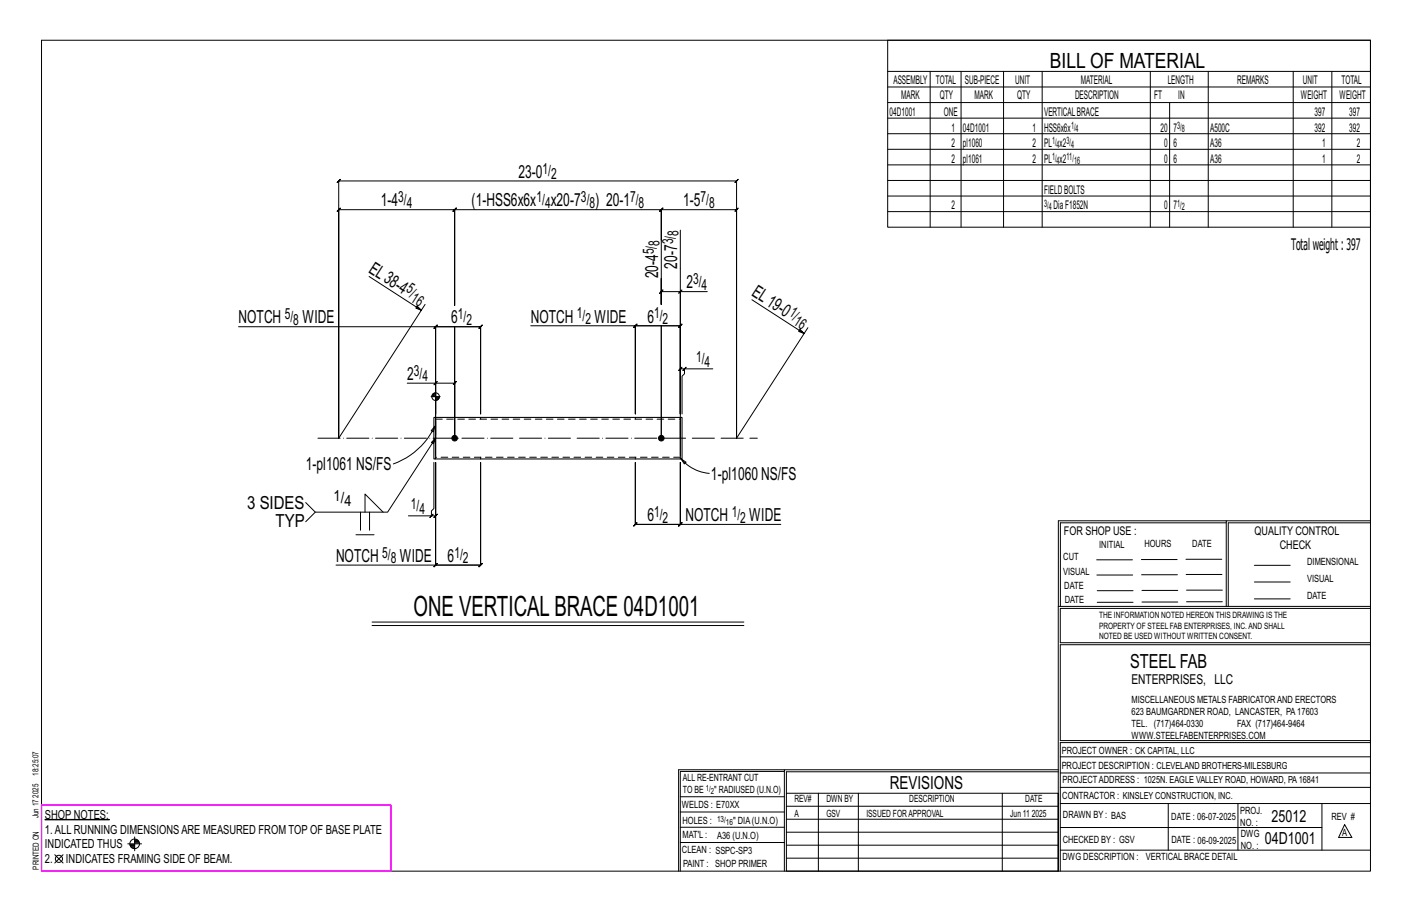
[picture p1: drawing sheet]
<svg xmlns="http://www.w3.org/2000/svg" width="432mm" height="279mm" viewBox="0 0 432 279" stroke-linecap="round" stroke-linejoin="round" font-family="sans-serif">
<defs><g id="words">
<text font-size="8.6" x="126.5" y="188.2">ONE VERTICALBRACE 04D1001</text>
<text font-size="6.4" x="321.1" y="20.7">BILL OF MATERIAL</text>
<text font-size="5.9" x="345.6" y="204.1">STEEL FAB</text>
<g font-size="5.5">
<text x="158.5" y="54.3">23-0</text>
<text x="116.5" y="63.1">1-4</text>
<text x="144.2" y="63.1">(1-HSS6x6x</text>
<text x="168.5" y="63.1">x20-7</text>
<text x="182" y="63.1">) 20-1</text>
<text x="208.9" y="63.1">1-5</text>
<text x="112.5" y="83.1" transform="rotate(33 112.5 83.1)">EL38-4</text>
<text x="207.1" y="82.1" transform="rotate(-90 207.1 82.1)">20-7</text>
<text x="201.2" y="85.1" transform="rotate(-90 201.2 85.1)">20-4</text>
<text x="209.9" y="88.2">2</text>
<text x="229.6" y="90.2" transform="rotate(33 229.6 90.2)">EL19-0</text>
<text x="72.9" y="98.9">NOTCH</text>
<text x="92.5" y="98.9">WIDE</text>
<text x="137.9" y="98.9">6</text>
<text x="162.3" y="98.6">NOTCH</text>
<text x="181.8" y="98.6">WIDE</text>
<text x="198" y="98.6">6</text>
<text x="124.5" y="116.1">2</text>
<text x="93.5" y="143.7">1-pl1061 NS/FS</text>
<text x="217.4" y="146.6">1-pl1060 NS/FS</text>
<text x="75.6" y="155.6">3 SIDES</text>
<text x="84.3" y="161.1">TYP</text>
<text x="198" y="159.3">6</text>
<text x="209.6" y="159.3">NOTCH</text>
<text x="229.1" y="159.3">WIDE</text>
<text x="102.8" y="171.8">NOTCH</text>
<text x="122.3" y="171.8">WIDE</text>
<text x="136.9" y="171.8">6</text>
<text x="272.2" y="241.1">REVISIONS</text>
</g>
<g font-size="5.1">
<text x="388.9" y="251.3">25012</text>
<text x="386.8" y="258.1">04D1001</text>
</g>
<text font-size="4.9" x="394.8" y="76.4">Totalweight : 397</text>
<g font-size="4.7">
<text x="165.9" y="53.1">1/</text>
<text x="168.5" y="54.7">2</text>
<text x="121.8" y="61.9">3/</text>
<text x="124.4" y="63.5">4</text>
<text x="164.1" y="61.9">1/</text>
<text x="166.7" y="63.5">4</text>
<text x="177.7" y="61.9">3/</text>
<text x="180.3" y="63.5">8</text>
<text x="192.7" y="61.9">7/</text>
<text x="195.3" y="63.5">8</text>
<text x="214.2" y="61.9">7/</text>
<text x="216.8" y="63.5">8</text>
<text x="200" y="77.7" transform="rotate(-90 200 77.7)">5/</text>
<text x="201.6" y="75.1" transform="rotate(-90 201.6 75.1)">8</text>
<text x="205.8" y="74.7" transform="rotate(-90 205.8 74.7)">3/</text>
<text x="207.5" y="72.1" transform="rotate(-90 207.5 72.1)">8</text>
<text x="124" y="89.1" transform="rotate(33 124 89.1)">5/</text>
<text x="211.9" y="86.9">3/</text>
<text x="214.6" y="88.6">4</text>
<text x="125.3" y="91.9" transform="rotate(33 125.3 91.9)">16</text>
<text x="87.1" y="97.6">5/</text>
<text x="89.7" y="99.3">8</text>
<text x="140" y="97.6">1/</text>
<text x="142.6" y="99.3">2</text>
<text x="176.4" y="97.4">1/</text>
<text x="179" y="99">2</text>
<text x="200" y="97.4">1/</text>
<text x="202.6" y="99">2</text>
<text x="241.1" y="96.2" transform="rotate(33 241.1 96.2)">1/</text>
<text x="242.4" y="99" transform="rotate(33 242.4 99)">16</text>
<text x="212.9" y="110.5">1/</text>
<text x="215.5" y="112.2">4</text>
<text x="126.6" y="114.9">3/</text>
<text x="129.2" y="116.6">4</text>
<text x="102" y="153.1">1/</text>
<text x="105.3" y="154.7">4</text>
<text x="125.6" y="155.5">1/</text>
<text x="128.3" y="157.1">4</text>
<text x="200" y="158.1">1/</text>
<text x="202.6" y="159.7">2</text>
<text x="223.8" y="158.1">1/</text>
<text x="226.4" y="159.7">2</text>
<text x="116.9" y="170.5">5/</text>
<text x="119.5" y="172.2">8</text>
<text x="138.9" y="170.5">1/</text>
<text x="141.6" y="172.2">2</text>
</g>
<text font-size="4.2" x="346" y="209.1">ENTERPRISES, LLC</text>
<g font-size="3.8">
<text x="13.8" y="250.3">SHOP NOTES:</text>
<text x="13.8" y="254.8">1.ALL RUNNING DIMENSIONSARE MEASURED FROM TOP OF BASE PLATE</text>
<text x="13.8" y="263.9">2.</text>
<text x="13.8" y="259.3">INDICATED THUS</text>
<text x="20.2" y="263.9">INDICATES FRAMING SIDE OF BEAM.</text>
</g>
<g font-size="3.7">
<text x="273.2" y="25.6">ASSEMBLY</text>
<text x="286.2" y="25.6">TOTAL</text>
<text x="295.1" y="25.6">SUB-PIECE</text>
<text x="310.4" y="25.6">UNIT</text>
<text x="330.5" y="25.6">MATERIAL</text>
<text x="357.1" y="25.6">LENGTH</text>
<text x="378.3" y="25.6">REMARKS</text>
<text x="398.4" y="25.6">UNIT</text>
<text x="410.2" y="25.6">TOTAL</text>
<text x="272.1" y="35.5">04D1001</text>
<text x="275.6" y="30.4">MARK</text>
<text x="287.4" y="30.4">QTY</text>
<text x="288.6" y="35.5">ONE</text>
<text x="298" y="30.4">MARK</text>
<text x="311" y="30.4">QTY</text>
<text x="319.3" y="35.5">VERTICALBRACE</text>
<text x="328.7" y="30.4">DESCRIPTION</text>
<text x="353" y="30.4">FT</text>
<text x="360.3" y="30.4">IN</text>
<text x="397.8" y="30.4">WEIGHT</text>
<text x="402" y="35.5">397</text>
<text x="409.6" y="30.4">WEIGHT</text>
<text x="412.6" y="35.5">397</text>
<text x="290.9" y="40.2">1</text>
<text x="294.5" y="40.2">04D1001</text>
<text x="315.8" y="40.2">1</text>
<text x="319.3" y="40.2">HSS6x6x</text>
<text x="354.9" y="40.2">20</text>
<text x="358.9" y="40.2">7</text>
<text x="370.1" y="40.2">A500C</text>
<text x="402" y="40.2">392</text>
<text x="412.6" y="40.2">392</text>
<text x="290.9" y="45">2</text>
<text x="294.5" y="45">pl1060</text>
<text x="315.8" y="45">2</text>
<text x="319.3" y="45">PL x2</text>
<text x="356" y="45">0</text>
<text x="358.9" y="45">6</text>
<text x="370.1" y="45">A36</text>
<text x="404.3" y="45">1</text>
<text x="415" y="45">2</text>
<text x="290.9" y="49.7">2</text>
<text x="294.5" y="49.7">pl1061</text>
<text x="315.8" y="49.7">2</text>
<text x="319.3" y="49.7">PL x2</text>
<text x="356" y="49.7">0</text>
<text x="358.9" y="49.7">6</text>
<text x="370.1" y="49.7">A36</text>
<text x="404.3" y="49.7">1</text>
<text x="415" y="49.7">2</text>
<text x="319.3" y="59.3">FIELDBOLTS</text>
<text x="290.9" y="64">2</text>
<text x="322.2" y="64">DiaF1852N</text>
<text x="356" y="64">0</text>
<text x="358.9" y="64">7</text>
<text x="325.3" y="163.4">FOR SHOP USE :</text>
<text x="383.7" y="163.4">QUALITY CONTROL</text>
<text x="391.4" y="167.8">CHECK</text>
</g>
<g font-size="3.1">
<text x="327.5" y="39.4">1/</text>
<text x="328.9" y="40.5">4</text>
<text x="360" y="39.4">3/</text>
<text x="361.4" y="40.5">8</text>
<text x="321.7" y="44.1">1/</text>
<text x="323.1" y="45.3">4</text>
<text x="326.1" y="44.1">3/</text>
<text x="327.5" y="45.3">4</text>
<text x="321.7" y="48.9">1/</text>
<text x="323.1" y="50">4</text>
<text x="326.1" y="48.9">11/</text>
<text x="328.5" y="50">16</text>
<text x="319.3" y="63.2">3/</text>
<text x="320.7" y="64.3">4</text>
<text x="360" y="63.2">1/</text>
<text x="361.4" y="64.3">2</text>
<text x="336.2" y="167.4">INITIAL</text>
<text x="350" y="167.1">HOURS</text>
<text x="364.6" y="167.2">DATE</text>
<text x="325.2" y="171.3">CUT</text>
<text x="399.8" y="172.8">DIMENSIONAL</text>
<text x="325.1" y="175.8">VISUAL</text>
<text x="399.8" y="177.9">VISUAL</text>
<text x="325.5" y="180">DATE</text>
<text x="325.7" y="184.4">DATE</text>
<text x="399.8" y="183.1">DATE</text>
<text x="346" y="215">MISCELLANEOUS METALS FABRICATORAND ERECTORS</text>
<text x="346" y="218.6">623 BAUMGARDNER ROAD, LANCASTER, PA17603</text>
<text x="346" y="225.8">WWW.STEELFABENTERPRISES.COM</text>
<text x="346" y="222.2">TEL. (717)464-0330</text>
<text x="378.3" y="222.2">FAX (717)464-9464</text>
<text x="324.7" y="230.5">PROJECT OWNER : CK CAPITAL, LLC</text>
<text x="208.8" y="238.8">ALL RE-ENTRANT CUT</text>
<text x="324.7" y="235.1">PROJECT DESCRIPTION : CLEVELAND BROTHERS-MILESBURG</text>
<text x="324.9" y="239.5">PROJECTADDRESS : 1025N. EAGLE VALLEY ROAD, HOWARD, PA16841</text>
<text x="208.8" y="242.5">TO BE</text>
<text x="218.4" y="242.5">&quot; RADIUSED (U.N.O)</text>
<text x="242.9" y="245.3">REV#</text>
<text x="252.7" y="245.3">DWN BY</text>
<text x="278.1" y="245.3">DESCRIPTION</text>
<text x="313.5" y="245.3">DATE</text>
<text x="324.9" y="244.2">CONTRACTOR : KINSLEY CONSTRUCTION, INC.</text>
<text x="208.5" y="247">WELDS : E70XX</text>
<text x="208.7" y="251.7">HOLES :</text>
<text x="224.2" y="251.8">&quot; DIA(U.N.O)</text>
<text x="242.9" y="249.9">A</text>
<text x="252.7" y="249.9">GSV</text>
<text x="264.9" y="249.9">ISSUED FORAPPROVAL</text>
<text x="309" y="249.9">Jun 11</text>
<text x="315.5" y="249.9">2025</text>
<text x="325.1" y="250">DRAWN BY : BAS</text>
<text x="358.2" y="250.5">DATE : 06-07-2025</text>
<text x="379.3" y="248.9">PROJ.</text>
<text x="407.2" y="250.5">REV #</text>
<text x="208.7" y="256.3">MAT'L :</text>
<text x="219.3" y="256.4">A36 (U.N.O)</text>
<text x="325" y="257.6">CHECKED BY : GSV</text>
<text x="358.3" y="257.7">DATE : 06-09-2025</text>
<text x="379.3" y="252.5">NO. :</text>
<text x="379.5" y="255.9">DWG</text>
<text x="410.5" y="255.5">A</text>
<text x="208.6" y="260.7">CLEAN : SSPC-SP3</text>
<text x="324.9" y="262.9">DWG DESCRIPTION :</text>
<text x="350.4" y="263">VERTICAL BRACE DETAIL</text>
<text x="379.5" y="259.5">NO. :</text>
<text x="208.9" y="265">PAINT : SHOP PRIMER</text>
</g>
<g font-size="2.7">
<text x="336.1" y="189">THE INFORMATION NOTED HEREON THIS DRAWING IS THE</text>
<text x="336.1" y="195.4">NOTED BE USED WITHOUT WRITTEN CONSENT.</text>
<text x="336.1" y="192.2">PROPERTY OF STEEL FAB ENTERPRISES, INC.AND SHALL</text>
</g>
<g font-size="2.6">
<text x="215.9" y="241.8">1/</text>
<text x="217.4" y="242.7">2</text>
<text x="219.3" y="251.1">13/</text>
<text x="222" y="252.1">16</text>
</g>
<g font-size="2.5">
<text x="11.7" y="237.1" transform="rotate(-90 11.7 237.1)">18:25:07</text>
<text x="11.8" y="243.8" transform="rotate(-90 11.8 243.8)">2025</text>
<text x="11.8" y="250.1" transform="rotate(-90 11.8 250.1)">Jun 17</text>
<text x="11.9" y="265.8" transform="rotate(-90 11.9 265.8)">PRINTED ON</text>
</g>
</g></defs>
<g fill="#000" stroke="#000" stroke-width=".31">
<path d="M13.8 250.5l19.6 .1z"/>
<circle cx="139" cy="134" r=".86"/>
<circle cx="202.2" cy="134" r=".86"/>
</g>
<g fill="none" stroke="#000" stroke-width=".31">
<path d="M12.7 12.3h406.4v254h-406.4zM271.5 12.3h147.6v57.2h-147.6zM271.5 21.8h147.6M271.5 26.6h147.6M271.5 31.4h147.6M271.5 36.1h147.6M284.5 21.8v47.7M293.9 21.8v47.7M306.9 21.8v47.7M318.7 21.8v47.7M351.8 21.8v47.7M357.7 31.4v38.1"/>
<path d="M369.5 21.8v47.7M395.5 21.8v47.7M407.3 21.8v47.7M103.6 55.3l-.5 .5 1-1-.5 .5h121.6l-.5 .5 1-1-.5 .5v78.7v-69.9l.5-.5-1 1 .5-.5h-23l.5-.5-1 1 .5-.5v9.3v-9.3l.5-.5-1 1 .5-.5h-63.2l.5-.5-1 1 .5-.5v29.3v-29.3l.5-.5-1 1 .5-.5h-35.4l.5-.5-1 1 .5-.5v69.9zM271.5 40.9h147.6M271.5 45.6h147.6M271.5 50.4h147.6M271.5 55.2h147.6M271.5 59.9h147.6M202.2 73.4v19.7v-8v8v-4l-.5 .5 1-1-.5 .5h5.8M208 70.3v56.2v-13.7l-.5 .5 1-1-.5 .5h1.3M271.5 64.7h147.6"/>
<path d="M72.9 99.9h60.3v26.6v-26.6l-.5 .5 1-1-.5 .5h13.8l-.5 .5 1-1-.5 .5v26.6v-26.6l.5-.5-1 1 .5-.5h-13.8M112.9 84.5l15.9 10.3-1.6-.6 .4-.6 1.2 1.2M130 93.1l-26.4 40.9M133.7 99.4l-1 1zM162.3 99.6h32v26.9v-26.9l-.5 .5 1-1-.5 .5h13.7l-.5 .5 1-1-.5 .5v26.9v-26.9l.5-.5-1 1 .5-.5h-13.7M194.8 99.1l-1 1zM202.2 99.6v34.4zM208.5 88.6l-1 1zM216.3 89.1h-8.3v44.9M229.9 91.6l16 10.3-1.7-.6 .4-.6 1.3 1.2M124.5 117.1h8.7v16.9l-1.3 1.2 .7 .4 .6-1.6-14.7 22.6h-22.1l-2.9-3M133.2 117.1h5.8l-.5 .5 1-1-.5 .5v16.9v-34.1v34.1"/>
<path d="M133.2 119.9v13M133.7 116.6l-1 1zM209.8 112.3l-1 1zM218 112.8h-8.7v1.5l-.7 .7v11.5M247.1 100.2l-21.9 33.8M131.8 121.3h2.8M132.2 120.8v.5M132.4 120.5v.8M132.6 120.3v1M132.8 120.2v1.1M133 130.3l-.5 1.7-.7-.3zM133 130.3a22.4 22.4 0 0 1-12.7 11.5"/>
<path d="M133 120.1v1.2M133.4 121.3v1.1M133.6 121.3v1M133.9 121.3v.9M134.1 121.3v.8M134.3 121.3v.4M96.4 156.6l-2.9 2.9M110.2 156.6v5.5M111.6 156.6v-5.6l5.6 5.6M113 156.6v5.5M131.4 158.2l1-1zM132.7 141.4v14l-.8 .8v1.5h-7"/>
<path d="M133.2 141.4v16.3l.5-.5-1 1 .5-.5h-1.3M208.3 140.3l1.5 1-.5 .5zM208.3 140.3a12.6 12.6 0 0 0 8.6 4.4M375 159.8h-50.7v25.6M375 159.2h-51.3l-.1 107.1M419.1 159.2h-44.1v26.2M419.1 159.8h-43.5v25.6M102.8 172.7h30.4v-31.3v31.3l-.5 .5 1-1-.5 .5h13.8l-.5 .5 1-1-.5 .5v-31.3v31.3l.5-.5-1 1 .5-.5h-13.8M108.9 163.5h5.5M133.7 172.2l-1 1zM207.5 160.8l1-1zM208 160.3h-13.7l.5-.5-1 1 .5-.5v-18.9v18.9l-.5 .5 1-1-.5 .5h13.7l-.5 .5 1-1-.5 .5v-18.9v18.9h30.8"/>
<path d="M335.4 171.1h10.9M335.4 175.8h11M349 171h11M349.1 175.7h11M362.7 171h10.9M362.7 175.6h11M383.6 172.8h11M383.6 177.9h11M113.8 190.2h113.7M113.8 191.2h113.7M323.7 185.4h95.4M335.5 184.1h11"/>
<path d="M335.5 180.6h11M349.2 184h11M349.2 180.5h11M362.9 180.4h10.9M362.9 184h10.9M383.6 183.1h11M419.1 186h-94.9v10.5h94.9M419.1 197.1h-94.9v29.3h94.9v.6h-94.9v39.3M239.9 235.8h-31.9v30.5M239.9 235.3h-32.4v31M323.6 235.3h-83.7v31M323.6 235.9h-83.1v6.6"/>
<path d="M324.2 236.3h94.9M324.2 231.4h94.9M39.1 258h4.2M39.7 258.2h1.5M39.8 258.4h1.4M39.9 258.7h1.3M40.1 258.9h1.1M40.4 259.2h.8M41.2 255.8v4.3M41.2 257.7h1.4M41.2 257.2h1.3M41.2 257.5h1.4"/>
<path d="M41.2 256.7h.8M41.2 257h1.1M208 252.9h31.9M208 257.5h31.9M208 243.6h31.9M208 248.2h31.9M240.5 242.5h83.1v23.8h-83.1zM240.5 258.4h83.1M240.5 254.4h83.1M240.5 250.4h83.1M240.5 246.5h83.1M250.3 242.5v23.8"/>
<path d="M262.5 242.5v23.8M306.5 242.5v23.8M324.2 253h80.1M324.2 245.6h94.9M324.2 259.9h94.9M324.2 240.7h94.9M357.3 245.6v14.3M378.6 245.6v14.3M404.3 245.6v14.3M411.2 252.1l2.2 3.9h-4zM16.8 261.3l2.5 2.5M19.3 261.3l-2.5 2.5"/>
<path d="M240.5 262.3h83.1"/>
<circle cx="133.2" cy="121.3" r="1.16"/>
<circle cx="41.2" cy="258" r="1.47"/>
<circle cx="18" cy="262.5" r="1.1"/>
</g>
<path d="M12.7 246.1h106.8v20.2h-106.8z" fill="none" stroke="#f0f" stroke-width=".5"/>
<path d="M132.7 127.6h.5v12.7h-.5zM133.2 128.7v10.5M133.2 127.6h74.8M208 127.6h.6v12.7h-.6zM208 128.7v10.5M133.2 140.3h74.8" fill="none" stroke="#000" stroke-width=".32"/>
<path d="M133.2 128.1h74.8M147 127.6v.5M147 139.8v.5M194.3 128.1v-.5M208 139.8h-74.8M194.3 140.3v-.5" fill="none" stroke="#000" stroke-width=".31" stroke-dasharray="2 1.4"/>
<path d="M97.2 134h134.4" fill="none" stroke="#000" stroke-width=".31" stroke-dasharray="6.8 1 0 1"/>
<use href="#words"/>
</svg>
